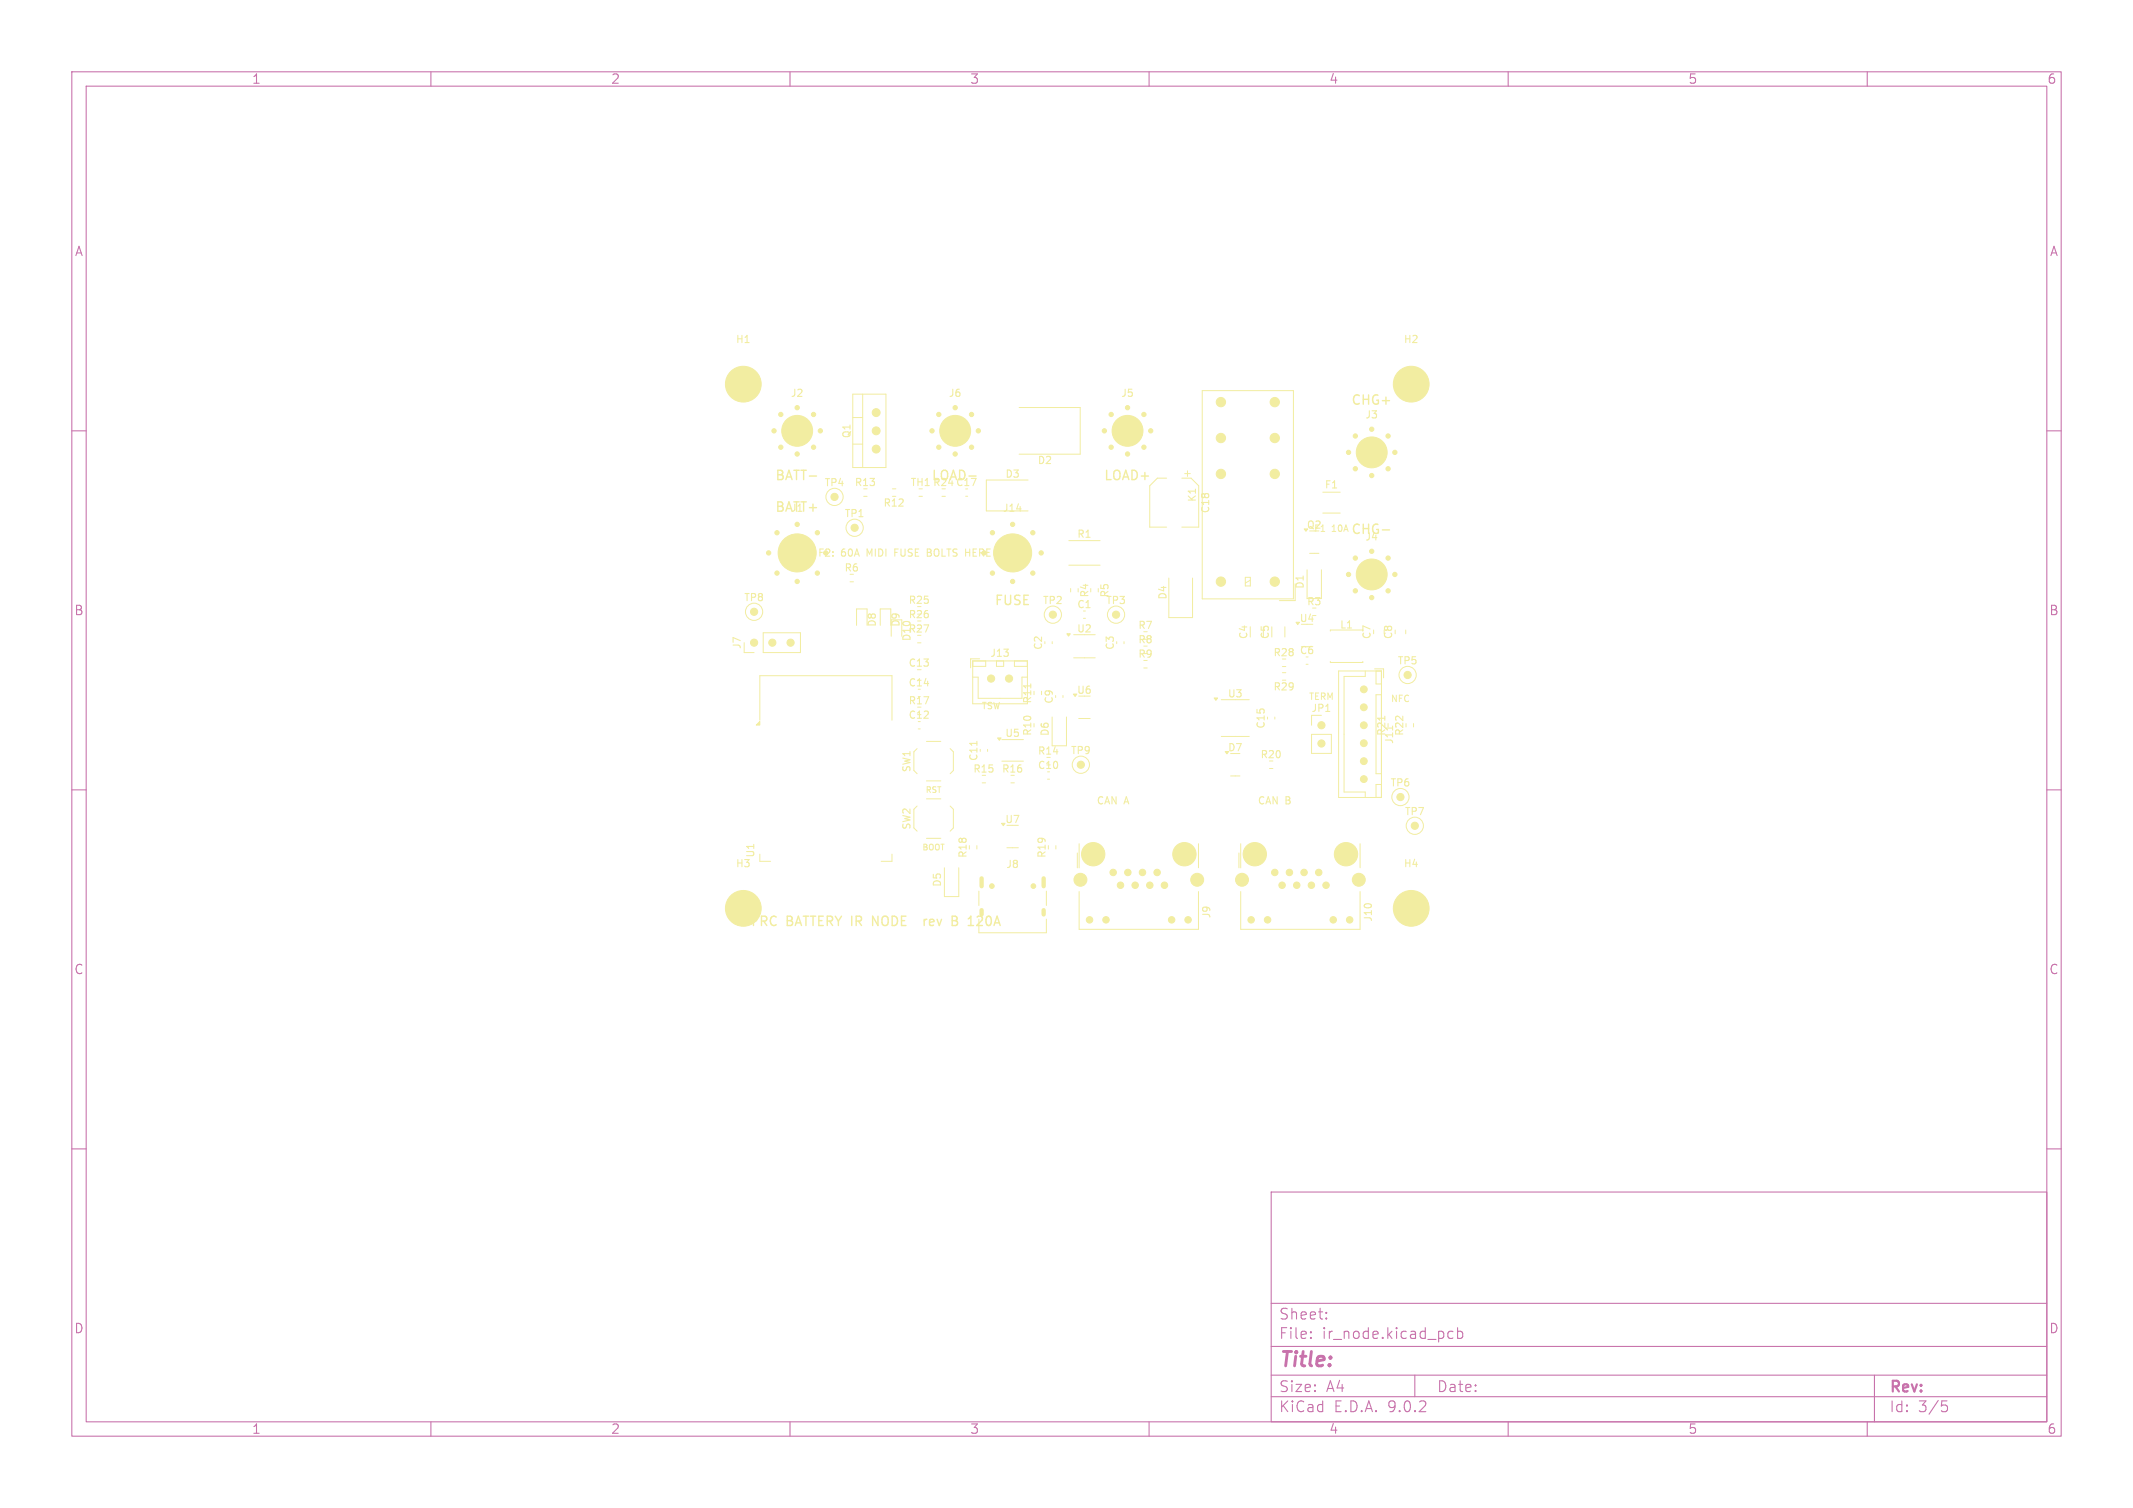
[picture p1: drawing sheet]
<svg xmlns="http://www.w3.org/2000/svg" width="297mm" height="210mm" viewBox="0 0 297 210" stroke-linecap="round" stroke-linejoin="round" font-family="sans-serif">
<defs><g id="words">
<text font-size="2.8" fill="#c872ab" x="178" y="190.9">Title:</text>
<g font-size="2.1" fill="#c872ab">
<text x="178" y="184">Sheet:</text>
<text x="178" y="186.7">File:</text>
<text x="184.1" y="186.7">ir_node.kicad_pcb</text>
<text x="178" y="196.9">KiCad</text>
<text x="178" y="194.1">Size:</text>
<text x="184.7" y="194.1">A4</text>
<text x="185.7" y="196.9">E.D.A.</text>
<text x="193.3" y="196.9">9.0.2</text>
<text x="200" y="194.1">Date:</text>
<text x="263" y="194.3">Rev:</text>
<text x="263" y="196.9">Id:</text>
<text x="267.1" y="196.9">3/5</text>
</g>
<g font-size="1.8" fill="#c872ab">
<text x="35" y="11.9">1</text>
<text x="85" y="11.9">2</text>
<text x="135" y="11.9">3</text>
<text x="185" y="11.9">4</text>
<text x="235" y="11.9">5</text>
<text x="285" y="11.9">6</text>
<text x="10.3" y="35.9">A</text>
<text x="285.4" y="35.9">A</text>
<text x="10.3" y="85.9">B</text>
<text x="285.3" y="85.9">B</text>
<text x="10.3" y="135.9">C</text>
<text x="285.3" y="135.9">C</text>
<text x="10.3" y="185.9">D</text>
<text x="285.3" y="185.9">D</text>
<text x="35" y="199.9">1</text>
<text x="85" y="199.9">2</text>
<text x="135" y="199.9">3</text>
<text x="185" y="199.9">4</text>
<text x="235" y="199.9">5</text>
<text x="285" y="199.9">6</text>
</g>
<g font-size="1.8" fill="#f2eda1">
<text x="188.1" y="56.6">CHG+</text>
<text x="107.8" y="67.1">BATT-</text>
<text x="107.8" y="71.5">BATT+</text>
<text x="129.6" y="67.1">LOAD-</text>
<text x="153.6" y="67.1">LOAD+</text>
<text x="188.1" y="74.6">CHG-</text>
<text x="138.4" y="84.5">FUSE</text>
<text x="104.4" y="129.2">FRC</text>
<text x="109.5" y="129.2">BATTERY IR</text>
<text x="122" y="129.2">NODE</text>
<text x="129.8" y="129.2">rev</text>
<text x="134.1" y="129.2">B</text>
<text x="136.7" y="129.2">120A</text>
</g>
<g font-size="1.4" fill="#f2eda1">
<text x="102.4" y="48">H1</text>
<text x="195.4" y="48">H2</text>
<text x="110" y="55.5">J2</text>
<text x="132" y="55.5">J6</text>
<text x="156" y="55.5">J5</text>
<text x="190" y="58.5">J3</text>
<text x="118.6" y="61.1" transform="rotate(-90 118.6 61.1)">Q1</text>
<text x="144.4" y="64.8">D2</text>
<text x="110" y="71.5">J1</text>
<text x="114.7" y="67.9">TP4</text>
<text x="118.9" y="67.9">R13</text>
<text x="122.9" y="70.8">R12</text>
<text x="126.7" y="67.9">TH1 R24 C17</text>
<text x="139.5" y="71.5">J14</text>
<text x="139.9" y="66.7">D3</text>
<text x="166.7" y="70" transform="rotate(-90 166.7 70)">K1</text>
<text x="168.6" y="71.6" transform="rotate(-90 168.6 71.6)">C18</text>
<text x="184.4" y="68.2">F1</text>
<text x="113.8" y="77.7">F2:</text>
<text x="117.1" y="77.7">60A</text>
<text x="117.5" y="72.2">TP1</text>
<text x="120.9" y="77.7">MIDI</text>
<text x="125" y="77.7">FUSE</text>
<text x="129.8" y="77.7">BOLTS</text>
<text x="135.3" y="77.7">HERE</text>
<text x="149.9" y="75.1">R1</text>
<text x="181.9" y="73.8">Q2</text>
<text x="190" y="75.5">J4</text>
<text x="103.5" y="83.9">TP8</text>
<text x="117.5" y="79.8">R6</text>
<text x="151.8" y="83.3" transform="rotate(-90 151.8 83.3)">R4</text>
<text x="154.6" y="83.3" transform="rotate(-90 154.6 83.3)">R5</text>
<text x="162.6" y="83.6" transform="rotate(-90 162.6 83.6)">D4</text>
<text x="181.7" y="82.1" transform="rotate(-90 181.7 82.1)">D1</text>
<text x="122.2" y="87.4" transform="rotate(-90 122.2 87.4)">D8</text>
<text x="125.5" y="87.4" transform="rotate(-90 125.5 87.4)">D9</text>
<text x="126.4" y="86.3">R26</text>
<text x="126.4" y="84.3">R25</text>
<text x="126.4" y="88.3">R27</text>
<text x="127" y="89.4" transform="rotate(-90 127 89.4)">D10</text>
<text x="145.1" y="84.3">TP2</text>
<text x="149.9" y="88.3">U2</text>
<text x="149.9" y="84.9">C1</text>
<text x="153.9" y="84.3">TP3</text>
<text x="158.4" y="89.8">R8</text>
<text x="158.4" y="87.8">R7</text>
<text x="173.9" y="89.1" transform="rotate(-90 173.9 89.1)">C4</text>
<text x="176.9" y="89.1" transform="rotate(-90 176.9 89.1)">C5</text>
<text x="180.9" y="86.8">U4</text>
<text x="181.9" y="84.5">R3</text>
<text x="186.5" y="87.7">L1</text>
<text x="191" y="89.1" transform="rotate(-90 191 89.1)">C7</text>
<text x="194" y="89.1" transform="rotate(-90 194 89.1)">C8</text>
<text x="103.3" y="90.5" transform="rotate(-90 103.3 90.5)">J7</text>
<text x="126.4" y="93">C13</text>
<text x="126.4" y="95.8">C14</text>
<text x="137.8" y="91.7">J13</text>
<text x="145.3" y="90.6" transform="rotate(-90 145.3 90.6)">C2</text>
<text x="155.3" y="90.6" transform="rotate(-90 155.3 90.6)">C3</text>
<text x="158.4" y="91.8">R9</text>
<text x="177.2" y="91.6">R28</text>
<text x="180.9" y="91.3">C6</text>
<text x="194.5" y="92.7">TP5</text>
<text x="126.4" y="98.3">R17</text>
<text x="126.4" y="100.3">C12</text>
<text x="143.8" y="98.1" transform="rotate(-90 143.8 98.1)">R11</text>
<text x="146.8" y="98.1" transform="rotate(-90 146.8 98.1)">C9</text>
<text x="149.9" y="96.8">U6</text>
<text x="170.9" y="97.3">U3</text>
<text x="176.3" y="101.6" transform="rotate(-90 176.3 101.6)">C15</text>
<text x="177.2" y="96.4">R29</text>
<text x="182.5" y="99.3">JP1</text>
<text x="127" y="107.6" transform="rotate(-90 127 107.6)">SW1</text>
<text x="135.4" y="107.8">R15</text>
<text x="136.3" y="106.1" transform="rotate(-90 136.3 106.1)">C11</text>
<text x="139.4" y="107.8">R16</text>
<text x="139.9" y="102.8">U5</text>
<text x="143.8" y="102.6" transform="rotate(-90 143.8 102.6)">R10</text>
<text x="144.4" y="105.3">R14</text>
<text x="144.4" y="107.3">C10</text>
<text x="146.2" y="102.6" transform="rotate(-90 146.2 102.6)">D6</text>
<text x="149" y="105.2">TP9</text>
<text x="170.9" y="104.8">D7</text>
<text x="175.4" y="105.8">R20</text>
<text x="193.1" y="102.6" transform="rotate(-90 193.1 102.6)">R21</text>
<text x="194.2" y="103.7" transform="rotate(-90 194.2 103.7)">J11</text>
<text x="195.6" y="102.6" transform="rotate(-90 195.6 102.6)">R22</text>
<text x="152.6" y="112.2">CAN</text>
<text x="156.5" y="112.2">A</text>
<text x="175" y="112.2">CAN</text>
<text x="179" y="112.2">B</text>
<text x="193.5" y="109.7">TP6</text>
<text x="195.5" y="113.7">TP7</text>
<text x="105.2" y="119.5" transform="rotate(-90 105.2 119.5)">U1</text>
<text x="127" y="115.6" transform="rotate(-90 127 115.6)">SW2</text>
<text x="134.8" y="119.6" transform="rotate(-90 134.8 119.6)">R18</text>
<text x="139.9" y="114.8">U7</text>
<text x="145.8" y="119.6" transform="rotate(-90 145.8 119.6)">R19</text>
<text x="102.4" y="121">H3</text>
<text x="131.2" y="123.6" transform="rotate(-90 131.2 123.6)">D5</text>
<text x="140" y="121.1">J8</text>
<text x="195.4" y="121">H4</text>
<text x="168.7" y="128" transform="rotate(-90 168.7 128)">J9</text>
<text x="191.2" y="128.5" transform="rotate(-90 191.2 128.5)">J10</text>
</g>
<g font-size="1.3" fill="#f2eda1">
<text x="182.9" y="74.3">F1</text>
<text x="185.4" y="74.3">10A</text>
<text x="136.6" y="99">TSW</text>
<text x="182.2" y="97.7">TERM</text>
<text x="193.6" y="98">NFC</text>
</g>
<g font-size="1.1" fill="#f2eda1">
<text x="128.8" y="110.6">RST</text>
<text x="128.4" y="118.6">BOOT</text>
</g>
</g></defs>
<g fill="none" stroke="#c872ab" stroke-width=".15">
<path d="M10 10h277v190h-277zM12 12h273v186h-273zM60 10v2M110 10v2M160 10v2M210 10v2M260 10v2M10 60h2M285 60h2M10 110h2M285 110h2M10 160h2"/>
<path d="M177 166h108v32h-108zM285 160h2M60 198v2M110 198v2M160 198v2M177 194.5h108M177 191.5h108M177 187.5h108M177 181.5h108M182.5 186.3h.1l-.1 .1M182.5 186.3v.1M182.5 185.5v.1"/>
<path d="M182.5 185.5h.1l-.1 .1M184.7 183.6v.1M184.7 183.6h-.1l.1 .1M184.7 182.8v.1M184.7 182.8h-.1l.1 .1M197 191.5v3M201.7 186.3l.2 .1 .4-.1M202.3 185.5l-.4-.1-.2 .1M203 185.5l.4-.1 .3 .3v.4l-.2 .2-.1 .1-.4-.1M203 184.9v1.5M210 198v2M260 198v2"/>
<path d="M261 191.5v6.5M270.4 195.1h.7M270.5 195.7h.4l.3 .3-.1 .5-.2 .1h-.4"/>
</g>
<path d="M112.7 66.3h1M134.9 66.3h1M192.5 73.8h1M121.5 128.9v-1.3l.7 1.3M128.7 128v.9M129.1 128l-.3 .1-.1 .2M132.6 127.6h.4l.2 .1 .1 .3-.3 .2a.35 .35 0 0 1 .3 .3 .35 .35 0 0 1-.2 .4h-.5zM132.6 128.2h.4M136.2 127.6l-.1 .1M136.7 128.1l-.7 .8h.8" fill="none" stroke="#f2eda1" stroke-width=".2"/>
<path d="M124.6 76.9h.3M125.1 76.5h-.5v1M129.1 76.9h.4M129.5 76.5h-.4v1h.4M134.5 76.9h.5M143.5 95.2v.6M184.6 99.1h.6M192.8 99.7v.6M136 103.2v.6M193.9 101.1v.6" fill="none" stroke="#f2eda1" stroke-width=".15"/>
<g fill="none" stroke="#f2eda1" stroke-width=".14">
<path d="M118.7 54.9h4.7v10.2h-4.7zM118.7 58.2h1.4M120.1 54.9v10.2M141.9 56.8h8.5v6.5h-8.5M167.4 54.4h12.7v29h-12.7zM118.7 61.9h1.4M120.3 69.1h.4M124.3 69.1h.4M124.3 68.1h.4M128 69.1h.4M131.2 69.1h.4M134.5 69.1h.2"/>
<path d="M143.2 66.9h-5.9v4.3h5.9M148.8 75.3h4.4M148.8 78.7h4.4M162.4 66.6h-1.2l-1.1 1.1v5.7h2.3M164.6 66.6h1.2l1.1 1.1v5.7h-2.3M165 66h.7M165.3 65.6v.8M182 79.4v4M182.3 77.1h1.3M184 79.4v4M184.2 68.5h2.4M184.2 71.5h2.4"/>
<path d="M103.6 90.9h1.4M106.3 88.1h5.2v2.8h-5.2zM118.4 81h.4M119.3 87.1v-2.3h1.4v2.3M122.6 87.1v-2.3h1.4v2.3M124.1 86.3v2.3M125.6 86.3v2.3M127.8 89.5h.4M135.4 92h7.7v6h-7.7zM135.5 94.3h.7v3h6.1v-3h.7M136.4 91.8h-1.3v1.2M137.2 92.1v.7h-1.7"/>
<path d="M138.7 92.1v.7h1v-.7M141.2 92.1v.7h1.8v-.7M145 96.3v.4M146.5 99.9v4h2v-4M146.5 89.4v.2M148 96.9v.2M149.1 82v.4M149.5 91.6h3M150.1 82v.4M150.9 86.1h.2M151 88.4h1.5M152.9 82v.4"/>
<path d="M156.5 89.4v.2M159.3 93h.4M162.8 80.5v5.5h3.2v-5.5M170.1 97.4h3.8M173.4 80.4h.7v1.2h-.7zM174.1 80.8l-.7 .4M177.5 99.9v.2M178.6 92.8h.4M178.6 93.7h.4M178.6 94.7h.4M178.9 87.3v1.4M180.3 81.3v2.3h-2.1"/>
<path d="M181.9 92.5h.2M182.6 99.6v1.4M182.8 85.7h.4M185.2 92.1v.2h4.6v-.2M186.4 93.4h6v17.7h-6zM189.8 87.7h-4.6v.2M190.1 93.5v.7h-3v16.1h3v.8M191.4 93.2h1.2v1.2M192.3 93.5h-.7v1.8h.7M192.3 96.8h-.7v11h.7M195.7 87.7v.6M105.8 100.3v-6.2h18.4v6.2"/>
<path d="M105.8 119v1h1.5M124.2 119v1h-1.5M127.7 104.3l-.5 .4v2.6l.5 .5M127.7 112.3l-.5 .4v2.6l.5 .5M127.9 101.5h.2M129 111.3h2M129 116.8h2M129 103.3h2M129 108.8h2M132.3 112.3l.5 .4v2.6l-.5 .5M132.3 104.3l.5 .4v2.6l-.5 .5M136 117.8v.4"/>
<path d="M136.8 109h.4M137.5 104.4v.2M139.5 103h3M139.5 106h3M140.2 118.1h1.6M140.8 109h.4M145.9 108.5h.2M147 117.8v.4M150 118.8v2.1M150.2 100.1h1.6M150.3 117.5v3.4M166.9 117.5v3.4"/>
<path d="M170.1 102.6h3.8M171.4 108.1h1.2M172.5 118.8v2.1M172.8 117.5v3.4M176.8 107h.4M182.6 102.3h2.8v2.6h-2.8zM189.4 117.5v3.4M192.3 109.3h-.7v1.8M196.8 100.8v.4M131.5 120.9v4h2v-4M136.3 124.1v2M145.7 128v1.9h-9.4"/>
<path d="M145.7 124.1v2M150.3 124.2v5.2h16.6v-5.2M172.8 124.2v5.2h16.6v-5.2"/>
<circle cx="116.2" cy="69.2" r="1.2"/>
<circle cx="119" cy="73.5" r="1.2"/>
<circle cx="105" cy="85.2" r="1.2"/>
<circle cx="146.6" cy="85.6" r="1.2"/>
<circle cx="155.4" cy="85.6" r="1.2"/>
<circle cx="196" cy="94" r="1.2"/>
<circle cx="150.5" cy="106.5" r="1.2"/>
<circle cx="195" cy="111" r="1.2"/>
<circle cx="197" cy="115" r="1.2"/>
</g>
<g fill="#f2eda1" stroke="#f2eda1" stroke-width=".14">
<path d="M138.9 102.8h.5l-.3 .3z"/>
<path d="M139.5 114.7h.4l-.2 .3z"/>
<path d="M105.3 101l.5-.5v.5z"/>
<path d="M169.1 97.2h.4l-.2 .3z"/>
<path d="M149.5 96.7h.4l-.2 .3z"/>
<path d="M148.5 88.3h.5l-.2 .3z"/>
<path d="M180.5 86.7h.4l-.2 .3z"/>
<circle cx="187.8" cy="63" r=".3"/>
<circle cx="188.7" cy="60.7" r=".3"/>
<circle cx="188.7" cy="65.3" r=".3"/>
<circle cx="191" cy="59.8" r=".3"/>
<circle cx="191" cy="63" r="2.15"/>
<circle cx="191" cy="66.2" r=".3"/>
<circle cx="193.3" cy="60.7" r=".3"/>
<circle cx="193.3" cy="65.3" r=".3"/>
<circle cx="194.2" cy="63" r=".3"/>
<circle cx="146.6" cy="85.6" r=".5"/>
<circle cx="105" cy="89.5" r=".5"/>
<circle cx="107.5" cy="89.5" r=".5"/>
<circle cx="110.1" cy="89.5" r=".5"/>
<circle cx="150.5" cy="106.5" r=".5"/>
<circle cx="138.2" cy="74.2" r=".3"/>
<circle cx="138.2" cy="79.8" r=".3"/>
<circle cx="141" cy="73" r=".3"/>
<circle cx="141" cy="77" r="2.65"/>
<circle cx="141" cy="81" r=".3"/>
<circle cx="143.8" cy="74.2" r=".3"/>
<circle cx="143.8" cy="79.8" r=".3"/>
<circle cx="145" cy="77" r=".3"/>
<circle cx="177.5" cy="61" r=".65"/>
<circle cx="170" cy="61" r=".65"/>
<circle cx="177.5" cy="66" r=".65"/>
<circle cx="170" cy="66" r=".65"/>
<circle cx="177.5" cy="56" r=".65"/>
<circle cx="170" cy="56" r=".65"/>
<circle cx="177.5" cy="81" r=".65"/>
<circle cx="170" cy="81" r=".65"/>
<circle cx="122" cy="62.5" r=".55"/>
<circle cx="122" cy="60" r=".55"/>
<circle cx="122" cy="57.5" r=".55"/>
<circle cx="196" cy="94" r=".5"/>
<circle cx="103.5" cy="126.5" r="2.49"/>
<circle cx="152.2" cy="119" r="1.62"/>
<circle cx="164.9" cy="119" r="1.62"/>
<circle cx="155" cy="121.5" r=".45"/>
<circle cx="156" cy="123.3" r=".45"/>
<circle cx="157" cy="121.5" r=".45"/>
<circle cx="158.1" cy="123.3" r=".45"/>
<circle cx="159.1" cy="121.5" r=".45"/>
<circle cx="160.1" cy="123.3" r=".45"/>
<circle cx="161.1" cy="121.5" r=".45"/>
<circle cx="162.1" cy="123.3" r=".45"/>
<circle cx="151.7" cy="128.1" r=".45"/>
<circle cx="154" cy="128.1" r=".45"/>
<circle cx="163.1" cy="128.1" r=".45"/>
<circle cx="165.4" cy="128.1" r=".45"/>
<circle cx="150.4" cy="122.5" r=".9"/>
<circle cx="166.7" cy="122.5" r=".9"/>
<circle cx="189.9" cy="96" r=".47"/>
<circle cx="189.9" cy="98.5" r=".47"/>
<circle cx="189.9" cy="101" r=".47"/>
<circle cx="189.9" cy="103.5" r=".47"/>
<circle cx="189.9" cy="106" r=".47"/>
<circle cx="189.9" cy="108.5" r=".47"/>
<circle cx="174.7" cy="119" r="1.62"/>
<circle cx="187.4" cy="119" r="1.62"/>
<circle cx="177.5" cy="121.5" r=".45"/>
<circle cx="178.5" cy="123.3" r=".45"/>
<circle cx="179.5" cy="121.5" r=".45"/>
<circle cx="180.6" cy="123.3" r=".45"/>
<circle cx="181.6" cy="121.5" r=".45"/>
<circle cx="182.6" cy="123.3" r=".45"/>
<circle cx="183.6" cy="121.5" r=".45"/>
<circle cx="184.6" cy="123.3" r=".45"/>
<circle cx="174.2" cy="128.1" r=".45"/>
<circle cx="176.5" cy="128.1" r=".45"/>
<circle cx="185.6" cy="128.1" r=".45"/>
<circle cx="187.9" cy="128.1" r=".45"/>
<circle cx="172.9" cy="122.5" r=".9"/>
<circle cx="189.2" cy="122.5" r=".9"/>
<circle cx="155.4" cy="85.6" r=".5"/>
<circle cx="105" cy="85.2" r=".5"/>
<circle cx="195" cy="111" r=".5"/>
<circle cx="196.5" cy="53.5" r="2.49"/>
<circle cx="116.2" cy="69.2" r=".5"/>
<circle cx="103.5" cy="53.5" r="2.49"/>
<circle cx="138.1" cy="123.4" r=".32"/>
<circle cx="143.9" cy="123.4" r=".32"/>
<circle cx="197" cy="115" r=".5"/>
<circle cx="153.8" cy="60" r=".3"/>
<circle cx="154.7" cy="57.7" r=".3"/>
<circle cx="154.7" cy="62.3" r=".3"/>
<circle cx="157" cy="56.8" r=".3"/>
<circle cx="157" cy="60" r="2.15"/>
<circle cx="157" cy="63.2" r=".3"/>
<circle cx="159.3" cy="57.7" r=".3"/>
<circle cx="159.3" cy="62.3" r=".3"/>
<circle cx="160.2" cy="60" r=".3"/>
<circle cx="184" cy="101" r=".5"/>
<circle cx="184" cy="103.5" r=".5"/>
<circle cx="107.8" cy="60" r=".3"/>
<circle cx="108.7" cy="57.7" r=".3"/>
<circle cx="108.7" cy="62.3" r=".3"/>
<circle cx="111" cy="56.8" r=".3"/>
<circle cx="111" cy="60" r="2.15"/>
<circle cx="111" cy="63.2" r=".3"/>
<circle cx="113.3" cy="57.7" r=".3"/>
<circle cx="113.3" cy="62.3" r=".3"/>
<circle cx="114.2" cy="60" r=".3"/>
<circle cx="138" cy="94.5" r=".5"/>
<circle cx="140.5" cy="94.5" r=".5"/>
<circle cx="129.8" cy="60" r=".3"/>
<circle cx="130.7" cy="57.7" r=".3"/>
<circle cx="130.7" cy="62.3" r=".3"/>
<circle cx="133" cy="56.8" r=".3"/>
<circle cx="133" cy="60" r="2.15"/>
<circle cx="133" cy="63.2" r=".3"/>
<circle cx="135.3" cy="57.7" r=".3"/>
<circle cx="135.3" cy="62.3" r=".3"/>
<circle cx="136.2" cy="60" r=".3"/>
<circle cx="196.5" cy="126.5" r="2.49"/>
<circle cx="107" cy="77" r=".3"/>
<circle cx="108.2" cy="74.2" r=".3"/>
<circle cx="108.2" cy="79.8" r=".3"/>
<circle cx="111" cy="73" r=".3"/>
<circle cx="111" cy="77" r="2.65"/>
<circle cx="111" cy="81" r=".3"/>
<circle cx="113.8" cy="74.2" r=".3"/>
<circle cx="113.8" cy="79.8" r=".3"/>
<circle cx="187.8" cy="80" r=".3"/>
<circle cx="188.7" cy="77.7" r=".3"/>
<circle cx="188.7" cy="82.3" r=".3"/>
<circle cx="191" cy="76.8" r=".3"/>
<circle cx="191" cy="80" r="2.15"/>
<circle cx="191" cy="83.2" r=".3"/>
<circle cx="193.3" cy="77.7" r=".3"/>
<circle cx="193.3" cy="82.3" r=".3"/>
<circle cx="194.2" cy="80" r=".3"/>
<circle cx="119" cy="73.5" r=".5"/>
</g>
<path d="M136.7 122.3v1.1M136.7 126.8v.6M145.3 122.3v1.1M145.3 126.8v.6" fill="none" stroke="#f2eda1" stroke-width=".6"/>
<use href="#words"/>
</svg>
